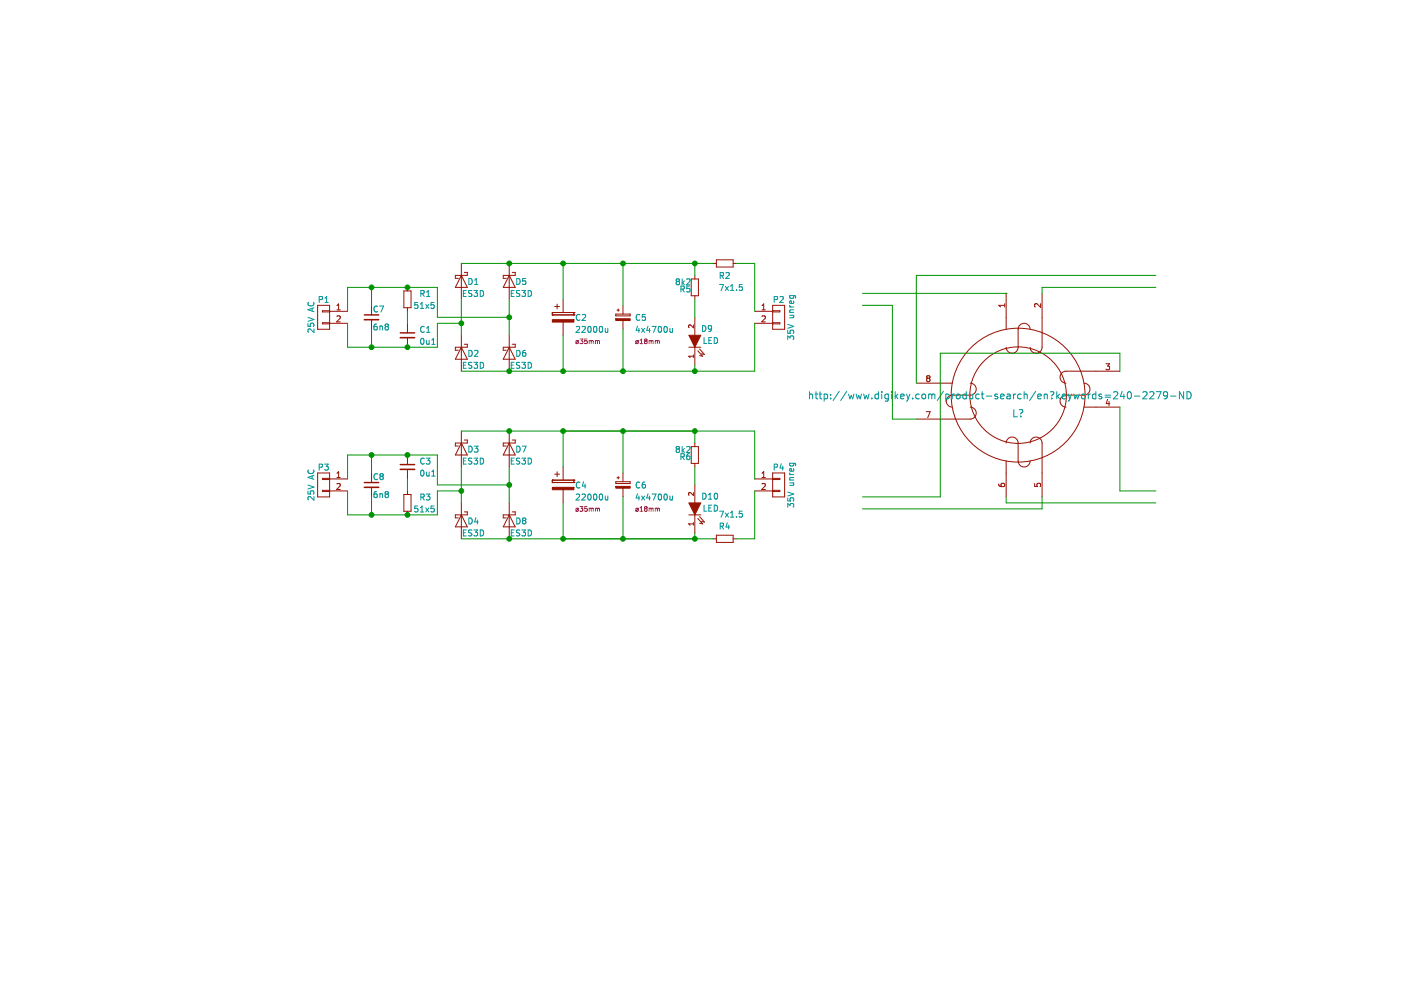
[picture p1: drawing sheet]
<svg xmlns="http://www.w3.org/2000/svg" width="297mm" height="210mm" viewBox="0 0 297 210" stroke-linecap="round" stroke-linejoin="round" font-family="sans-serif">
<g fill="none" stroke="#981200" stroke-width=".21">
<path d="M97.8 55.9v7.6M97.8 58.4l1.3 2.5h-2.6zM98.4 57.8h.7v.6h-2.6v.6h.7M108 58.4l1.2 2.5h-2.5zM108 55.9v7.6M108.6 57.8h.6v.6h-2.5v.6h.6M146.6 59.2h1.5v3.5h-1.5zM147.3 58.4v.8M151.1 55.9h.8M151.9 55.1h3.5v1.5h-3.5zM155.4 55.9h.8M67.3 64.7h2.6v5.1h-2.6z"/>
<path d="M69.9 68.4h-1.5v.3h1.5M69.9 65.9h-1.5v.2h1.5M69.9 66h3.8M69.9 68.5h3.8M71.4 65.7h.7M71.4 64.8l.4-.4v1.3M71.4 67.1l.5-.1 .2 .3-.7 .9h.7M78.8 64.7v2.1M78.8 67.8v2M85.6 61.7h1.5v3.5h-1.5zM86.4 60.9v.8M86.4 65.2v.8"/>
<path d="M86.4 68.5v2.1M86.4 71.6v2M97.8 71.1v7.6M97.8 73.6l1.3 2.6h-2.6zM98.4 73h.7v.6h-2.6v.7h.7M108 71.1v7.6M108 73.6l1.2 2.6h-2.5zM108.6 73h.6v.6h-2.5v.7h.6M117.1 66.3h.1M117.1 66.8h.1M117.1 66.3v.5M117.1 66.8h4.6"/>
<path d="M117.1 66.3h4.6M117.6 65h1M118.1 64.5v1M119.4 63.5v2.8M119.4 68.3v2.8M121.7 66.8h.1M121.7 66.3h.1M121.7 66.3v.5M130.6 66.6h3v.4h-3zM130.8 65.8h.5M131.1 65.5v.5M132.1 64.7v1.9"/>
<path d="M132.1 68v1.8M146 73.6h2.6M147 68.9v.6l-.7-.6-.3 .2 .1 .4M147 75.2v.6M147 75.5h-1l.3 .3M147.3 62.7v.8M147.3 67.3v3.8M147.3 73.6v3.8M148 74.4l1 1.1-.7-.1M148.3 74l1 1.1-.6-.1M160 66h3.8M160 68.5h3.8"/>
<path d="M161.6 65.7h.7M161.6 67.1l.4-.1 .3 .3-.8 .9h.8M161.6 64.8l.3-.4v1.3M163.8 68.4h1.5v.3h-1.5M163.8 65.9h1.5v.2h-1.5M163.8 64.7h2.6v5.1h-2.6zM213 64.7h-1.2l.3 .4M213 64.4v.7M213.3 62.2v7.6M218.4 69.8a1.27 1.27 0 0 0-1.3-1.3 1.27 1.27 0 0 0-1.2 1.3v3.8a1.27 1.27 0 0 1-1.3 1.3 1.27 1.27 0 0 1-1.3-1.3M220.6 64.4v.8l-.9-.8-.3 .2 .1 .5M220.9 62.2v11.4a1.27 1.27 0 0 1-1.2 1.3 1.27 1.27 0 0 1-1.3-1.3"/>
<path d="M234.5 77.1h.8l-.5 .5 .4 .1v.6l-.2 .1-.5-.1M237.4 78.7h-11.4a1.27 1.27 0 0 0-1.3 1.3 1.27 1.27 0 0 0 1.3 1.2M86.4 96.5v2M86.4 99.5v2M97.8 91.4v7.6M97.8 93.9l1.3 2.6h-2.6zM98.4 93.3h.7v.6h-2.6v.7h.7M108 91.4v7.6M108 93.9l1.2 2.6h-2.5zM108.6 93.3h.6v.6h-2.5v.7h.6M119.4 99v2.8M146.6 94.7h1.5v3.5h-1.5z"/>
<path d="M147.3 93.9v.8M147.3 98.2v.8M194.3 81.2h7.6M196.4 87.3h.8l-.5 1.3M196.7 80.2l-.2-.2 .2-.3 .4 .1 .1 .2-.3 .2M196.7 80.2l-.2 .3v.3l.2 .1h.2l.3-.2-.1-.4-.2-.1M196.7 80.2h.2M205.7 81.2a1.27 1.27 0 0 1 1.3 1.3 1.27 1.27 0 0 1-1.3 1.3h-3.8a1.27 1.27 0 0 0-1.3 1.2 1.27 1.27 0 0 0 1.3 1.3M205.7 86.3a1.27 1.27 0 0 1 1.3 1.3 1.27 1.27 0 0 1-1.3 1.3h-11.4M213.3 93.9a1.27 1.27 0 0 1 1.3-1.2 1.27 1.27 0 0 1 1.3 1.2v3.8a1.27 1.27 0 0 0 1.2 1.3 1.27 1.27 0 0 0 1.3-1.3M213.3 97.7v7.7M218.4 93.9a1.27 1.27 0 0 1 1.3-1.2 1.27 1.27 0 0 1 1.2 1.2v11.5"/>
<path d="M229.8 81.2a1.27 1.27 0 0 1 1.3 1.3 1.27 1.27 0 0 1-1.3 1.3h-3.8a1.27 1.27 0 0 0-1.3 1.2 1.27 1.27 0 0 0 1.3 1.3M229.8 86.3h7.6M234.8 84.7l-.3 .9h.8M235.1 85.1v.9M67.3 100.3h2.6v5.1h-2.6zM69.9 101.4h-1.5v.3h1.5M69.9 104h-1.5v.2h1.5M69.9 101.5h3.8M69.9 104.1h3.8M71.4 100.3l.4-.3v1.2M71.4 102.6l.5-.1 .2 .4-.7 .9h.7M71.4 101.2h.7"/>
<path d="M78.8 100.3v2M78.8 103.3v2.1M85.6 104.8h1.5v3.6h-1.5zM86.4 104.1v.7M86.4 108.4v.8M97.8 106.6v7.6M97.8 109.2l1.3 2.5h-2.6zM98.4 108.5h.7v.7h-2.6v.6h.7M108 106.6v7.6M108 109.2l1.2 2.5h-2.5zM108.6 108.5h.6v.7h-2.5v.6h.6M117.1 101.8h.1"/>
<path d="M117.1 102.3h.1M117.1 101.8v.5M117.1 102.3h4.6M117.1 101.8h4.6M117.6 100.5h1M118.1 100v1M119.4 103.8v2.8M121.7 102.3h.1M121.7 101.8h.1M121.7 101.8v.5M130.6 102.1h3v.4h-3zM130.8 101.3h.5"/>
<path d="M131.1 101v.5M132.1 100.3v1.8M132.1 103.5v1.9M146 109.2h2.6M147 104.4v.7l-.7-.7-.3 .2 .1 .4M147 110.8v.5M147 111.1h-1l.3 .2M147.3 102.8v3.8M147.3 109.2v3.8M148 109.9l1 1.2-.7-.2M148.3 109.5l1 1.2-.6-.1M151.1 114.2h.8"/>
<path d="M151.9 113.5h3.5v1.5h-3.5zM155.4 114.2h.8M160 101.5h3.8M160 104.1h3.8M161.6 100.3l.3-.3v1.2M161.6 102.6l.4-.1 .3 .4-.8 .9h.8M161.6 101.2h.7M163.8 100.3h2.6v5.1h-2.6zM163.8 101.4h1.5v.3h-1.5M163.8 104h1.5v.2h-1.5M211.8 102.6v.3l.3 .2 .7 .1 .2-.3-.1-.4-.6 .1-.1 .3 .3 .3M219.4 102.5v.6l.6 .1v-.7h.5l.1 .2-.1 .5"/>
<circle cx="215.9" cy="83.8" r="14.2"/>
<circle cx="215.9" cy="83.8" r="10.2"/>
</g>
<g fill="none" stroke="#009596" stroke-width=".21">
<path d="M99.4 59.1a.64 .64 0 0 1 .7 .6 .64 .64 0 0 1-.7 .6zM100.6 59.4l.4-.3v1.2M109.6 59.1a.64 .64 0 0 1 .7 .6 .64 .64 0 0 1-.7 .6zM111.4 59.1h-.6v.5h.6v.6l-.1 .1-.5-.1M143.6 59.7l-.2 .2v.4l.2 .1h.2l.3-.3-.1-.3-.2-.1M143.6 59.7l-.2-.3 .2-.3 .4 .1 .1 .2-.3 .3M143.6 59.7h.2M144.6 59.1v1.3M144.8 59.9l.3 .5M145.1 59.5l-.5 .5M145.6 59.2l.5-.1 .2 .4-.8 .9h.8M152.7 58.4h.6l.1-.5-.7-.1v1.3"/>
<path d="M153 58.4l.4 .7M153.9 57.9l.5-.1 .2 .3-.8 1h.8M65.3 68.6v.6h.6v-.6h.5l.2 .1-.2 .5M65.3 67.3l1.3 .4-1.3 .4M65.4 64.1a.56 .56 0 0 0 .5 .8 .56 .56 0 0 0 .5-.8M66.2 65.4v.6M66.6 69.7v.8l-1-.8-.3 .3 .1 .4M66.6 65.2l-1.3 .5 1.3 .4M67.7 63.5l.6-.1v-.4l-.6-.1v1.2M68.9 64.1h.7M68.9 63.2l.4-.3v1.2M79.9 68.7h-.4l-.2 .3v.7l.2 .3 .4-.2v-.6h-.4l-.2 .2"/>
<path d="M80 65a.56 .56 0 0 0-.7 .5 .56 .56 0 0 0 .7 .5M80.5 64.9h.8l-.5 1.3M80.5 69.2l.2-.1 .3 .1 .1 .8M80.5 69.1v.9M81.9 69.2h.2M81.9 69.2l-.3-.2 .3-.3 .4 .1 .1 .2-.3 .2M81.9 69.2l-.3 .3 .1 .3 .2 .2h.2l.3-.3-.1-.3-.2-.2M88.6 64.1h-.6l-.1 .6h.7v.6l-.2 .1-.5-.1M89.1 65.4h.7M89.1 64.5l.4-.4v1.3M89.2 62.2h.6l.1-.5-.7-.1v1.3M89.3 71.8l.2-.1a.67 .67 0 0 1 .4 .7 .67 .67 0 0 1-.4 .6l-.3-.5z"/>
<path d="M89.5 62.2l.4 .7M89.9 69.3a.56 .56 0 0 0-.7 .5 .56 .56 0 0 0 .7 .5M90.3 64.5l.6 .9M90.4 62.9h.8M90.4 61.9l.4-.3v1.3M90.4 69.6l.4-.4v1.3M90.4 70.5h.8M90.4 72.2l.1 .7 .3 .1 .2-.1M90.9 64.5l-.6 .9M91 72.2v.8M91.5 73h.8M91.5 72.1l.4-.4v1.3"/>
<path d="M92 64.1h-.6v.6h.6v.6l-.2 .1-.4-.1M98.2 62.2h.5M98.2 77.4h.5M98.9 61.6h-.7v1.3h.7M98.9 76.8h-.7v1.3h.7M99.4 74.3a.64 .64 0 0 1 .7 .6 .64 .64 0 0 1-.7 .7zM100 61.6h-.6v.5a.54 .54 0 0 1 .6 .6l-.2 .2-.5-.1M100 76.9h-.6v.4a.54 .54 0 0 1 .6 .7l-.2 .1-.5-.1M100.5 61.6h.8l-.5 .5 .4 .1v.5l-.2 .2-.5-.2M100.5 76.8h.8l-.5 .5 .4 .1v.6l-.2 .1-.5-.1M100.6 60.3h.7M100.6 74.4l.5-.1 .2 .3-.7 1h.7"/>
<path d="M101.8 61.6a.64 .64 0 0 1 .7 .6 .64 .64 0 0 1-.7 .7zM101.8 76.8a.64 .64 0 0 1 .7 .7 .64 .64 0 0 1-.7 .6zM108.4 62.2h.4M108.4 77.4h.4M109 61.6h-.6v1.3h.6M109 76.8h-.6v1.3h.6M109.6 74.3a.64 .64 0 0 1 .7 .6 .64 .64 0 0 1-.7 .7zM110.2 61.6h-.6l-.1 .5a.54 .54 0 0 1 .7 .6l-.2 .2-.5-.1M110.2 76.9h-.6l-.1 .4a.54 .54 0 0 1 .7 .7l-.2 .1-.5-.1M110.6 61.6h.8l-.4 .5 .4 .1v.5l-.2 .2-.6-.2M110.6 76.8h.8l-.4 .5 .4 .1v.6l-.2 .1-.6-.1M111.4 74.3h-.4l-.2 .3v.7l.2 .3 .4-.2v-.6h-.4l-.2 .2"/>
<path d="M112 61.6a.64 .64 0 0 1 .7 .6 .64 .64 0 0 1-.7 .7zM112 76.8a.64 .64 0 0 1 .7 .7 .64 .64 0 0 1-.7 .6zM122.2 69.3l.5-.1 .2 .4-.8 .9h.8M122.9 66.8a.56 .56 0 0 0-.7 .5 .56 .56 0 0 0 .7 .5M123.4 69.3l.5-.1 .2 .4-.8 .9h.8M123.5 66.8l.4-.1 .3 .3-.8 .9h.8M124.7 69.3l.2-.1a.67 .67 0 0 1 .4 .6 .67 .67 0 0 1-.4 .7l-.3-.5zM125.9 69.3l.2-.1a.67 .67 0 0 1 .5 .6 .67 .67 0 0 1-.5 .7l-.3-.5zM127.2 69.3l.1-.1a.67 .67 0 0 1 .5 .6 .67 .67 0 0 1-.5 .7l-.2-.5zM128.3 69.6l.1 .8 .3 .1 .2-.2M128.9 69.6v.9M135.2 69.1l-.3 .9h.7"/>
<path d="M135.5 69.6v.9M135.6 66.8a.56 .56 0 0 0-.7 .5 .56 .56 0 0 0 .7 .5M136 69.6l.7 .9M136.7 69.6l-.7 .9M136.8 66.7h-.6l-.1 .6h.7v.5l-.2 .1-.5-.1M137.4 69.1l-.3 .9h.8M137.7 69.6v.9M138.3 69.2h.8l-.5 1.3M139.7 69.3l.1-.1a.67 .67 0 0 1 .5 .6 .67 .67 0 0 1-.5 .7l-.3-.5zM140.9 69.3l.1-.1a.67 .67 0 0 1 .5 .6 .67 .67 0 0 1-.5 .7l-.2-.5zM142 69.6l.1 .8 .3 .1 .2-.2M142.6 69.6v.9"/>
<path d="M144.4 61.3l.6-.1v-.4l-.6-.1v1.2M144.7 61.3l.4 .6M146.3 60.7h-.7v.5h.7v.6l-.2 .1-.5-.1M148.9 69a.64 .64 0 0 1 .8 .7 .64 .64 0 0 1-.8 .6zM149.3 71.6v1.2h.6M150.3 72.2h.4M150.9 69.6l-.3 .2-.3-.1-.1-.6 .4-.1 .3 .3-.1 .7-.3 .3h-.2M150.9 71.6h-.6v1.2h.6M151.4 71.6a.64 .64 0 0 1 .7 .6 .64 .64 0 0 1-.7 .6zM152.6 60.3h.8l-.5 1.3M153.8 60.7l.7 .9M154.5 60.7l-.7 .9"/>
<path d="M154.9 61.6h.7M154.9 60.7l.3-.4v1.3M156.2 61.5v.1M157.4 60.3h-.6l-.1 .6h.7v.6l-.2 .1-.5-.1M164.1 63.5l.7-.1v-.4l-.7-.1v1.2M165.4 63l.5-.1 .2 .3-.8 .9h.8M167 70v.7h.6v-.7h.6l.1 .2-.1 .5M167 72v-.8l.5 .4 .1-.3h.6l.1 .1-.1 .6M167 68.8l1.3 .4-1.3 .4M167.4 66.8h.9M167.4 66.2h.9M167.4 64.7l.3 .4"/>
<path d="M167.4 65.1h.9M167.4 62.7h1.2v.5M167.5 62.7l-.1 .3 .3 .3 .5-.1v-.5M168.2 66.8l.1 .2-.1 .3-.8 .1M168.2 63.8l.1 .4-.2 .2-.6-.1v-.5h.2l.2 .6M168.3 65.7l-.8 .1-.1 .3 .2 .1M65.4 99.6a.56 .56 0 0 0 .5 .8 .56 .56 0 0 0 .5-.8M67.7 99.1l.6-.1v-.5l-.6-.1v1.3M68.8 98.4h.8l-.4 .5 .4 .1v.5l-.2 .2-.6-.2M89.3 99.8l.2-.1a.67 .67 0 0 1 .4 .6 .67 .67 0 0 1-.4 .6l-.3-.4zM89.9 97.2a.56 .56 0 0 0-.7 .6 .56 .56 0 0 0 .7 .5M90.4 97.1h.8l-.5 .5 .4 .1v.6l-.2 .1-.5-.1"/>
<path d="M98.2 97.7h.5M98.9 97.1h-.7v1.3h.7M99.4 94.6a.64 .64 0 0 1 .7 .6 .64 .64 0 0 1-.7 .7zM100 97.2h-.6v.4a.54 .54 0 0 1 .6 .7l-.2 .1-.5-.1M100.5 97.1h.8l-.5 .5 .4 .1v.6l-.2 .1-.5-.1M100.6 94.6h.7l-.4 .5 .4 .1v.5l-.2 .2-.5-.2M101.8 97.1a.64 .64 0 0 1 .7 .7 .64 .64 0 0 1-.7 .6zM108.4 97.7h.4M109 97.1h-.6v1.3h.6M109.6 94.6a.64 .64 0 0 1 .7 .6 .64 .64 0 0 1-.7 .7zM110.2 97.2h-.6l-.1 .4a.54 .54 0 0 1 .7 .7l-.2 .1-.5-.1M110.6 97.1h.8l-.4 .5 .4 .1v.6l-.2 .1-.6-.1"/>
<path d="M110.7 94.6h.8l-.5 1.3M112 97.1a.64 .64 0 0 1 .7 .7 .64 .64 0 0 1-.7 .6zM143.6 95.2l-.2 .3v.3l.2 .1h.2l.3-.2-.1-.4-.2-.1M143.6 95.2l-.2-.2 .2-.3 .4 .1 .1 .2-.3 .2M143.6 95.2h.2M144.4 96.9l.6-.1v-.5l-.6-.1v1.3M144.6 94.7v1.2M144.7 96.9l.4 .6M144.8 95.5l.3 .4M145.1 95.1l-.5 .5M145.6 94.8l.5-.1 .2 .3-.8 .9h.8M146.2 96.2h-.4l-.2 .3v.7l.2 .3 .5-.2-.1-.6h-.4l-.2 .2"/>
<path d="M164.1 99.1l.7-.1v-.5l-.7-.1v1.3M165.6 98.3l-.2 .9h.7M166 98.8v.9M167.4 98.2l1.2 .1v.5M167.5 98.2l-.1 .4 .3 .2 .5-.1v-.5M168.2 99.4l.1 .3-.2 .2-.6-.1v-.4l.2-.1 .2 .6M171.6 83v1.6M171.6 83.7l.1-.1a.36 .36 0 0 1 .6 .2v.8M172.8 83.5h.6M173 83v1.4l.4 .2M173.7 83.5h.6M173.9 83v1.4l.4 .2"/>
<path d="M174.7 83.6l.5-.1 .3 .4-.2 .6h-.6M174.7 83.5v1.6M176.1 84.4v.2M176.1 83.6v.2M177.9 83l-1.3 1.9M179.5 83l-1.3 1.9M179.9 83.5l.3 1.1 .3-.7 .3 .7 .3-1.1M181.5 83.5l.3 1.1 .3-.7 .3 .7 .3-1.1M183.1 83.5l.3 1.1 .3-.7 .3 .7 .3-1.1M184.8 84.4v.2M186.2 83.6l-.4-.1-.3 .4 .2 .6h.5M186.2 83v1.6"/>
<path d="M186.9 83v.2M186.9 83.5v1.1M188.3 83.6l-.4-.1-.3 .4 .2 .6h.5M188.3 83.5v1.3l-.2 .3-.4-.1M189.1 83v.2M189.1 83.5v1.1M189.8 83v1.6M189.9 84l.5 .6M190.4 83.5l-.6 .6M191 84.1l.7-.2-.1-.3-.4-.1-.2 .3v.7h.6M192.2 83.5l.4 1.1M192.6 84.6l-.4 .5"/>
<path d="M192.9 83.5l-.3 1.1M193.5 84.4v.2M194.9 83.6l-.4-.1-.3 .4 .1 .6h.6M195.5 83.7l.3-.2 .4 .2 .1 .6-.2 .2-.3 .1-.3-.2zM196.9 83.7l.1-.1a.36 .36 0 0 1 .6 .2M196.9 83.5v1.1M197.6 83.8a.35 .35 0 0 1 .3-.3 .35 .35 0 0 1 .3 .3v.8M197.6 83.8v.8M200 83l-1.3 1.9M200.5 83.6l.5-.1 .3 .4-.2 .6h-.6M200.5 83.5v1.6M201.9 83.5v1.1"/>
<path d="M202.3 83.5l-.4 .4M202.8 83.7l.3-.2 .4 .2 .1 .6-.2 .2-.3 .1-.3-.2zM204.9 83.6l-.5-.1-.3 .4 .2 .6h.6M204.9 83v1.6M205.6 83.5l.1 1 .3 .1 .2-.2M206.2 83.5v1.1M207.6 83.6l-.4-.1-.3 .4 .1 .6h.6M208 83.5h.6M208.2 83v1.4l.4 .2M209.1 84h1.2M211.5 83.6l-.4-.1-.2 .3 .1 .2 .5 .1v.4h-.6M212.2 84.1l.7-.2-.1-.3-.4-.1-.2 .3v.7h.6"/>
<path d="M213.5 83.6h.6l.1 1M214.2 83.9l-.7 .2a.3 .3 0 0 0 .2 .5l.5-.1M214.9 83.5v1.1M214.9 86.9v1.5h.8M215.3 83.5l-.4 .4M216.1 86.9h.5a.5 .5 0 0 1-.2 .8v.1M216.4 88.2v.2M216.5 83.6l-.4-.1-.3 .4 .1 .6h.6M217.1 83.7l.1-.1a.36 .36 0 0 1 .6 .2v.8M217.1 83v1.6M219.6 83l-1.3 1.9M220 84.1l.8-.2-.1-.3-.4-.1-.3 .3 .1 .7h.6"/>
<path d="M221.4 83.7l.1-.1a.36 .36 0 0 1 .6 .2v.8M221.4 83.5v1.1M222.7 83.1l.5-.1a.5 .5 0 0 1-.2 .9v.1M223 84.4v.2M224.1 83v1.6M224.2 84l.4 .6M224.6 83.5l-.5 .6M225.2 84.1l.8-.2-.1-.3-.4-.1-.3 .3 .1 .7h.6M226.5 83.5l.3 1.1M226.8 84.6l-.3 .5M227.2 83.5l-.4 1.1M227.6 83.5l.3 1.1 .3-.7 .3 .7 .3-1.1"/>
<path d="M229.4 83.7l.2-.2 .4 .2 .1 .6-.1 .2-.4 .1-.2-.2zM230.7 83.5v1.1M231.2 83.5l-.5 .4M232.3 83.6l-.4-.1-.3 .4 .2 .6h.5M232.3 83v1.6M233.6 83.6l-.4-.1-.2 .3 .1 .2 .5 .1v.4h-.6M234.3 83.8h1.2M234.3 84.2h1.2M236.1 83.2l.6-.2 .3 .5-1 1.1h1M237.9 83l-.4 1.1h1M238.3 83.5v1.1M239.1 83.2l.3-.2a.81 .81 0 0 1 .5 .8 .81 .81 0 0 1-.5 .8l-.3-.2-.1-.4z"/>
<path d="M240.5 84h1.2M242.3 83.2l.6-.2 .3 .5-.9 1.1h.9M243.8 83.2l.5-.2 .4 .5-1 1.1h1M245.2 83h1l-.7 1.6M247.5 83.7l-.3 .3h-.2l-.3-.3v-.5l.5-.2a.96 .96 0 0 1-.1 1.6h-.3M248.2 84h1.1M250.9 83v1.6l-.8-1.6v1.6M251.7 83a.77 .77 0 0 1 .9 .8 .77 .77 0 0 1-.9 .8zM65.3 104.1v.6l.6 .1v-.7h.5l.2 .2-.2 .5M65.3 102.8l1.3 .5-1.3 .4M66.2 100.9v.6M66.6 105.3v.8l-1-.8-.3 .2 .1 .5"/>
<path d="M66.6 100.8l-1.3 .4 1.3 .4M79.9 104.2l-.4 .1-.2 .2v.8l.2 .2 .4-.1v-.6l-.4-.1-.2 .3M80 100.5a.56 .56 0 0 0-.7 .6 .56 .56 0 0 0 .7 .5M80.5 104.6v.9M80.5 104.8l.2-.2 .3 .1 .1 .8M80.8 101l-.3-.3 .3-.3 .4 .1 .1 .2-.3 .3M80.8 101l-.3 .2 .1 .4 .2 .1h.2l.3-.3-.1-.3-.2-.1M80.8 101h.2M81.9 104.8l-.3-.3 .3-.3 .4 .1 .1 .2-.3 .3M81.9 104.8l-.3 .2 .1 .4 .2 .1h.2l.3-.2-.1-.4-.2-.1M81.9 104.8h.2M88.6 107.3h-.6l-.1 .6h.7v.5l-.2 .2-.5-.2"/>
<path d="M89.1 107.6l.4-.3v1.3M89.1 108.6h.7M89.2 105.4l.6-.1 .1-.5-.7-.1v1.3M89.5 105.4l.4 .6M90.3 107.7l.6 .9M90.4 104.7h.8l-.5 .5 .4 .1v.6l-.2 .1-.5-.1M90.4 100.1l.1 .8h.3l.2-.1M90.9 107.7l-.6 .9M91 100.1v.8M91.5 100l.4-.3v1.2M91.5 100.9h.8M92 107.3h-.6v.6h.6v.5l-.2 .2-.4-.2"/>
<path d="M98.2 112.9h.5M98.9 112.4h-.7v1.2h.7M99.4 109.8a.64 .64 0 0 1 .7 .7 .64 .64 0 0 1-.7 .6zM100 112.4h-.6v.4a.54 .54 0 0 1 .6 .7l-.2 .1h-.5M100.5 112.4h.8l-.5 .4 .4 .1v.6l-.2 .1-.5-.1M100.9 109.7l-.3 1h.8M101.2 110.2v.9M101.8 112.4a.64 .64 0 0 1 .7 .6 .64 .64 0 0 1-.7 .6zM108.4 112.9h.4M109 112.4h-.6v1.2h.6M109.6 109.8a.64 .64 0 0 1 .7 .7 .64 .64 0 0 1-.7 .6zM110.2 112.4h-.6l-.1 .4a.54 .54 0 0 1 .7 .7l-.2 .1h-.5"/>
<path d="M110.6 112.4h.8l-.4 .4 .4 .1v.6l-.2 .1-.6-.1M111 110.4l-.2-.3 .2-.3 .4 .1 .1 .2-.2 .3M111 110.4l-.2 .2v.4l.2 .1h.3l.2-.3-.1-.3-.1-.1M111 110.4h.3M112 112.4a.64 .64 0 0 1 .7 .6 .64 .64 0 0 1-.7 .6zM122.2 104.8l.5-.1 .2 .4-.8 .9h.8M122.9 102.3a.56 .56 0 0 0-.7 .5 .56 .56 0 0 0 .7 .6M123.4 104.8l.5-.1 .2 .4-.8 .9h.8M123.7 102.1l-.2 .9h.7M124 102.6v.9M124.7 104.8l.2-.1a.67 .67 0 0 1 .4 .7 .67 .67 0 0 1-.4 .6l-.3-.5zM125.9 104.8l.2-.1a.67 .67 0 0 1 .5 .7 .67 .67 0 0 1-.5 .6l-.3-.5z"/>
<path d="M127.2 104.8l.1-.1a.67 .67 0 0 1 .5 .7 .67 .67 0 0 1-.5 .6l-.2-.5zM128.3 105.2l.1 .7 .3 .1 .2-.1M128.9 105.2v.8M135.2 104.7l-.3 .9h.7M135.5 105.2v.8M135.6 102.3a.56 .56 0 0 0-.7 .5 .56 .56 0 0 0 .7 .6M136 105.2l.7 .8M136.7 105.2l-.7 .8M136.7 102.2l-.3 .1-.2 .2-.1 .7 .3 .3 .4-.1-.1-.7h-.3l-.3 .2M137.4 104.7l-.3 .9h.8M137.7 105.2v.8M138.3 104.7h.8l-.5 1.3"/>
<path d="M139.7 104.8l.1-.1a.67 .67 0 0 1 .5 .7 .67 .67 0 0 1-.5 .6l-.3-.5zM140.9 104.8l.1-.1a.67 .67 0 0 1 .5 .7 .67 .67 0 0 1-.5 .6l-.2-.5zM142 105.2l.1 .7 .3 .1 .2-.1M142.6 105.2v.8M149 104.6a.64 .64 0 0 1 .7 .6 .64 .64 0 0 1-.7 .6zM149.3 107.1v1.3h.6M150.2 105.8h.7M150.2 104.9l.4-.3v1.2M150.3 107.7h.4M150.9 107.1h-.6v1.3h.6M151.4 107.1a.64 .64 0 0 1 .7 .6 .64 .64 0 0 1-.7 .7zM151.5 104.7l.2-.1a.67 .67 0 0 1 .5 .6 .67 .67 0 0 1-.5 .6l-.3-.4z"/>
<path d="M152.6 108.4h.8l-.5 1.2M152.7 111.6l.6-.1 .1-.5-.7-.1v1.3M153 111.6l.4 .6M153.8 108.8l.7 .8M154.2 110.8l-.3 1h.8M154.5 108.8l-.7 .8M154.5 111.3v.9M154.9 108.7l.3-.3v1.2M154.9 109.6h.7M156.2 109.5v.1M157.4 108.4h-.6l-.1 .6h.7v.5l-.2 .1-.5-.1M167 105.6v.6h.6v-.6h.6l.1 .2-.1 .4"/>
<path d="M167 107.5v-.7l.5 .4 .1-.4h.6l.1 .2-.1 .5M167 104.3l1.3 .4-1.3 .5M167.4 100.3l.3 .3M167.4 102.4h.9M167.4 101.8h.9M167.4 100.6h.9M168.2 102.4l.1 .2-.1 .3h-.8M168.3 101.2l-.8 .1-.1 .3 .2 .2"/>
</g>
<path d="M77.2 67.8h3.1M84.9 71.6h3M84.9 99.5h3M77.2 103.3h3.1" fill="none" stroke="#981200" stroke-width=".33"/>
<path d="M77.2 66.8h3.1M84.9 70.6h3M84.9 98.5h3M77.2 102.3h3.1" fill="none" stroke="#981200" stroke-width=".3"/>
<g fill="#981200" stroke="#981200" stroke-width=".21">
<path d="M146 71.1h2.6l-1.3 2.5z"/>
<path d="M146 106.6h2.6l-1.3 2.6z"/>
<path d="M117.1 103.3h4.6v.5h-4.6z" fill-rule="evenodd"/>
<path d="M130.6 103.1h3v.4h-3z" fill-rule="evenodd"/>
<path d="M117.1 67.8h4.6v.5h-4.6z" fill-rule="evenodd"/>
<path d="M130.6 67.6h3v.4h-3z" fill-rule="evenodd"/>
</g>
<g fill="none" stroke="#982296" stroke-width=".21">
<path d="M122.2 72.3h.4l-.1 .5h-.3zM122.7 72.2l-.6 .7M123 71.9h.6l-.3 .4 .3 .1-.1 .4h-.5M124.5 71.9h-.5l-.1 .5 .5-.1 .1 .4-.2 .2-.4-.1M124.9 72.2v.7M124.9 72.3l.3-.1 .2 .2M125.4 72.4v.5M125.4 72.4l.1-.2 .2 .1 .1 .6M126.2 72.2v.7M126.2 72.3l.3-.1 .2 .2M126.7 72.4v.5M126.7 72.4l.1-.2 .3 .1v.6"/>
<path d="M134.9 72.3h.4l-.1 .5h-.3zM135.4 72.2l-.6 .7M135.7 72.2l.3-.3v1M135.7 72.9h.6M136.6 72.1h.1M136.6 72.1l.2-.2 .4 .2M136.6 72.1l.2 .2M136.8 72.3l-.2 .2 .2 .4 .4-.2-.2-.4M136.8 72.3h.2M137.2 72.1h.1M137.2 72.1l-.2 .2M137.6 72.2v.7"/>
<path d="M137.6 72.3l.3-.1 .2 .2M138.1 72.4v.5M138.1 72.4l.1-.2 .2 .1 .1 .6M138.9 72.2v.7M138.9 72.3l.3-.1 .2 .2M139.4 72.4v.5M139.4 72.4l.1-.2 .3 .1v.6M122.2 107.8h.4l-.1 .6-.3-.1zM122.7 107.7l-.6 .7M123 107.4h.6l-.3 .4 .3 .2-.1 .3h-.5M124.5 107.4h-.5l-.1 .5 .5-.1 .1 .4-.2 .2-.4-.1M124.9 107.8l.3-.1 .2 .2"/>
<path d="M124.9 107.7v.7M125.4 107.9l.1-.2 .2 .1 .1 .6M125.4 107.9v.5M126.2 107.8l.3-.1 .2 .2M126.2 107.7v.7M126.7 107.9l.1-.2 .3 .1v.6M126.7 107.9v.5M134.9 107.8h.4l-.1 .6-.3-.1zM135.4 107.7l-.6 .7M135.7 108.4h.6M135.7 107.7l.3-.3v1M136.8 107.8l-.2 .2 .2 .4 .4-.2-.2-.4"/>
<path d="M136.8 107.8l-.2-.2 .2-.2 .4 .2-.2 .2M136.8 107.8h.2M137.6 107.8l.3-.1 .2 .2M137.6 107.7v.7M138.1 107.9l.1-.2 .2 .1 .1 .6M138.1 107.9v.5M138.9 107.8l.3-.1 .2 .2M138.9 107.7v.7M139.4 107.9l.1-.2 .3 .1v.6M139.4 107.9v.5"/>
</g>
<g fill="none" stroke="#009300" stroke-width=".21">
<path d="M97.8 55.9h53.3M119.4 55.9v7.6M132.1 55.9v8.8M147.3 55.9v2.5M156.2 55.9h3.8v10.1M245.1 58.4h-50.8v22.8M73.7 66v-5.1h19v6.4h15.3M73.7 68.5v5.1h19v-5.1h5.1M78.8 60.9v3.8M78.8 69.8v3.8M86.4 66v2.5M97.8 63.5v7.6"/>
<path d="M108 63.5v7.6M119.4 71.1v7.6M132.1 69.8v8.9M147.3 63.5v3.8M147.3 77.4v1.3M160 68.5v10.2h-62.2M182.9 64.7h6.3v24.2h5.1M182.9 62.2h30.4M213.3 62.2h.1M237.4 78.7v-3.8h-38v30.5h-16.5M245.1 60.9h-24.2v1.3M78.8 96.5v3.8"/>
<path d="M97.8 99v7.6M97.8 91.4h62.2v10.1M108 99v7.6M119.4 91.4v7.6M132.1 91.4v8.9M147.3 91.4v2.5M147.3 99v3.8M237.4 86.3v17.8h7.7M73.7 101.5v-5h19v6.3h15.3M73.7 104.1v5.1h19v-5.1h5.1M78.8 105.4v3.8M86.4 101.5v2.6"/>
<path d="M97.8 114.2h53.3M119.4 106.6v7.6M132.1 105.4v8.8M147.3 113v1.2M160 104.1v10.1h-3.8M213.3 105.4v1.2h31.8M220.9 105.4v2.5h-38"/>
</g>
<g fill="#009300" stroke="#009300" stroke-width=".21">
<circle cx="86.4" cy="60.9" r=".51"/>
<circle cx="119.4" cy="78.7" r=".51"/>
<circle cx="119.4" cy="55.9" r=".51"/>
<circle cx="108" cy="55.9" r=".51"/>
<circle cx="86.4" cy="73.6" r=".51"/>
<circle cx="97.8" cy="68.5" r=".51"/>
<circle cx="108" cy="67.3" r=".51"/>
<circle cx="108" cy="78.7" r=".51"/>
<circle cx="86.4" cy="96.5" r=".51"/>
<circle cx="119.4" cy="114.2" r=".51"/>
<circle cx="119.4" cy="91.4" r=".51"/>
<circle cx="108" cy="91.4" r=".51"/>
<circle cx="86.4" cy="109.2" r=".51"/>
<circle cx="97.8" cy="104.1" r=".51"/>
<circle cx="108" cy="102.8" r=".51"/>
<circle cx="108" cy="114.2" r=".51"/>
<circle cx="147.3" cy="55.9" r=".51"/>
<circle cx="147.3" cy="78.7" r=".51"/>
<circle cx="147.3" cy="91.4" r=".51"/>
<circle cx="147.3" cy="114.2" r=".51"/>
<circle cx="132.1" cy="55.9" r=".51"/>
<circle cx="132.1" cy="78.7" r=".51"/>
<circle cx="132.1" cy="91.4" r=".51"/>
<circle cx="132.1" cy="114.2" r=".51"/>
<circle cx="78.8" cy="60.9" r=".51"/>
<circle cx="78.8" cy="73.6" r=".51"/>
<circle cx="78.8" cy="96.5" r=".51"/>
<circle cx="78.8" cy="109.2" r=".51"/>
</g>
</svg>
